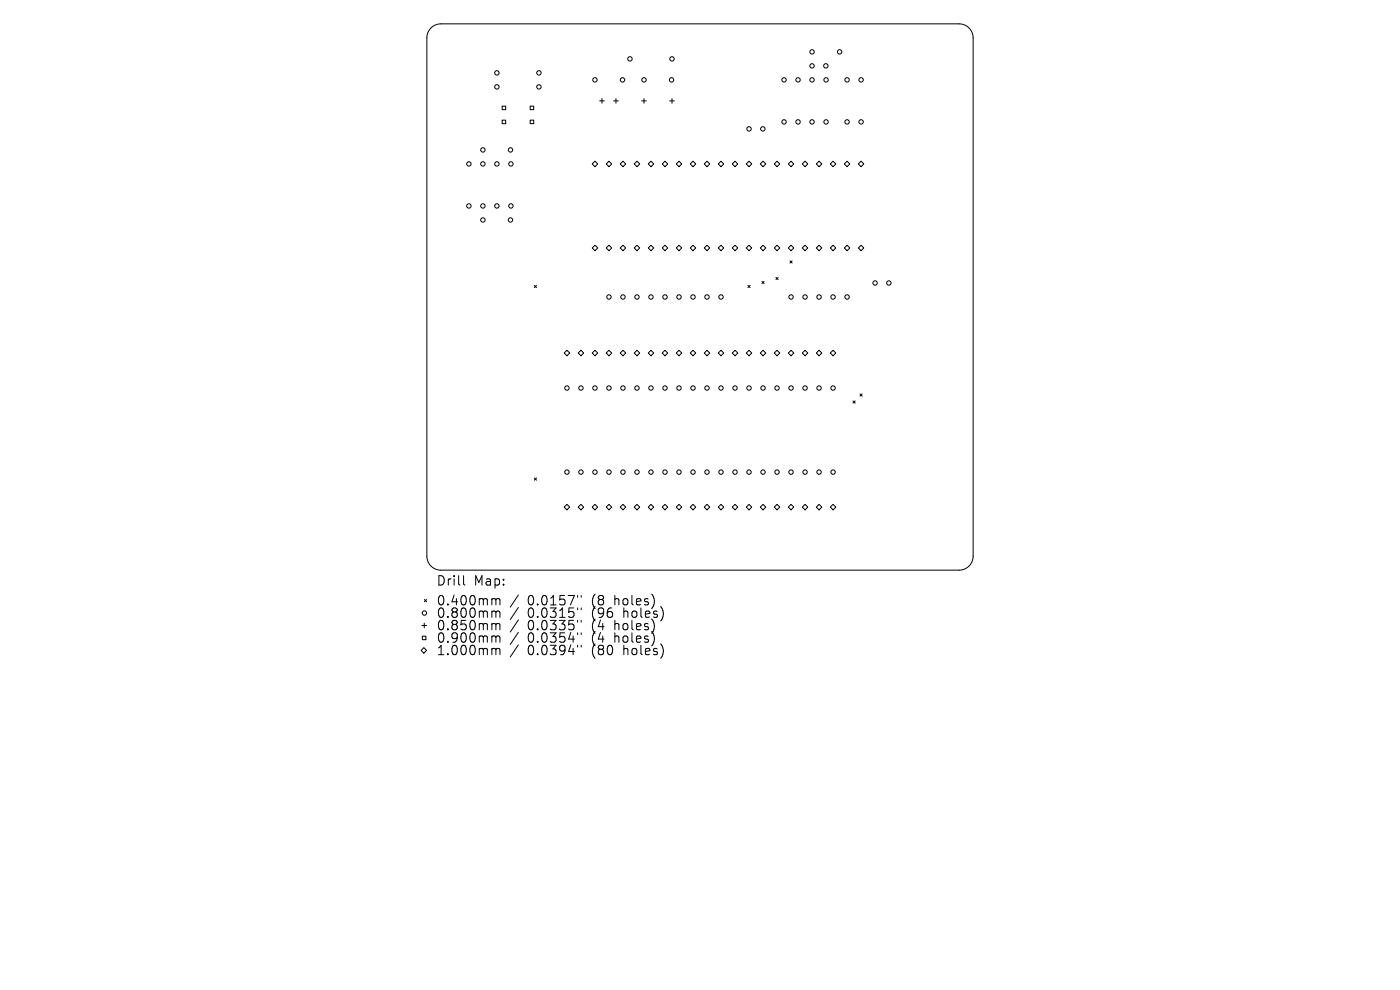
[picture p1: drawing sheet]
<svg xmlns="http://www.w3.org/2000/svg" width="297mm" height="210mm" viewBox="0 0 297 210" stroke-linecap="round" stroke-linejoin="round" font-family="sans-serif">
<defs><g id="words">
<g font-size="2.8">
<text x="92.5" y="124.5">Drill</text>
<text x="100.5" y="124.5">Map:</text>
<text x="92.5" y="128.7">0.400mm</text>
<text x="92.5" y="131.3">0.800mm</text>
<text x="111.9" y="128.7">0.0157&quot;</text>
<text x="111.9" y="131.3">0.0315&quot;</text>
<text x="125.7" y="128.7">(8</text>
<text x="125.7" y="131.3">(96</text>
<text x="130.6" y="128.7">holes)</text>
<text x="132.5" y="131.3">holes)</text>
<text x="92.5" y="134">0.850mm</text>
<text x="92.5" y="136.6">0.900mm</text>
<text x="111.9" y="134">0.0335&quot;</text>
<text x="111.9" y="136.6">0.0354&quot;</text>
<text x="125.7" y="134">(4</text>
<text x="125.7" y="136.6">(4</text>
<text x="130.6" y="134">holes)</text>
<text x="130.6" y="136.6">holes)</text>
<text x="92.5" y="139.3">1.000mm</text>
<text x="111.9" y="139.3">0.0394&quot;</text>
<text x="125.7" y="139.3">(80</text>
<text x="132.5" y="139.3">holes)</text>
</g>
</g></defs>
<g fill="none" stroke="#000" stroke-width=".21">
<path d="M91.4 5.9a2.97 2.97 0 0 1 2.1-.8h110a2.97 2.97 0 0 1 2.9 2.9v110a2.97 2.97 0 0 1-2.9 2.9h-110a2.97 2.97 0 0 1-2.9-2.9v-110a2.97 2.97 0 0 1 .8-2.1zM106.5 22.5h.8v.8h-.8zM106.5 25.5h.8v.7h-.8zM112.5 22.5h.7v.8h-.7zM112.5 25.5h.7v.7h-.7zM126.2 34.2l.6 .6-.6 .6-.6-.6zM127.2 21.4h1M127.7 20.9v1M129.2 34.2l.6 .6-.6 .6-.6-.6zM130.2 21.4h1M130.7 20.9v1M132.2 34.2l.5 .6-.5 .6-.6-.6z"/>
<path d="M135.1 34.2l.6 .6-.6 .6-.6-.6zM136.1 21.4h1M136.6 20.9v1M138.1 34.2l.6 .6-.6 .6-.6-.6zM141.1 34.2l.6 .6-.6 .6-.6-.6zM142.1 21.4h1M142.6 20.9v1M144 34.2l.6 .6-.6 .6-.5-.6zM147 34.2l.6 .6-.6 .6-.6-.6zM150 34.2l.6 .6-.6 .6-.6-.6zM153 34.2l.5 .6-.5 .6-.6-.6zM155.9 34.2l.6 .6-.6 .6-.6-.6z"/>
<path d="M158.9 34.2l.6 .6-.6 .6-.6-.6zM161.9 34.2l.6 .6-.6 .6-.6-.6zM164.8 34.2l.6 .6-.6 .6-.5-.6zM167.2 34.8l.6-.6 .6 .6-.6 .6zM170.8 34.2l.6 .6-.6 .6-.6-.6zM173.8 34.2l.5 .6-.5 .6-.6-.6zM176.7 34.2l.6 .6-.6 .6-.6-.6zM179.1 34.8l.6-.6 .6 .6-.6 .6zM182.7 34.2l.6 .6-.6 .6-.6-.6zM125.6 52.6l.6-.6 .6 .6-.6 .6zM129.2 52l.6 .6-.6 .6-.6-.6zM132.2 52l.5 .6-.5 .6-.6-.6z"/>
<path d="M134.5 52.6l.6-.6 .6 .6-.6 .6zM138.1 52l.6 .6-.6 .6-.6-.6zM140.5 52.6l.6-.6 .6 .6-.6 .6zM143.5 52.6l.5-.6 .6 .6-.6 .6zM146.4 52.6l.6-.6 .6 .6-.6 .6zM150 52l.6 .6-.6 .6-.6-.6zM152.4 52.6l.6-.6 .5 .6-.5 .6zM155.3 52.6l.6-.6 .6 .6-.6 .6zM158.9 52l.6 .6-.6 .6-.6-.6zM161.6 59.7l.5 .5M161.9 52l.6 .6-.6 .6-.6-.6zM162.1 59.7l-.5 .5"/>
<path d="M164.3 52.6l.5-.6 .6 .6-.6 .6zM164.6 58.8l.5 .5M165.1 58.8l-.5 .5M167.2 52.6l.6-.6 .6 .6-.6 .6zM167.6 55.3l.4 .5M168 55.3l-.4 .5M170.8 52l.6 .6-.6 .6-.6-.6zM173.8 52l.5 .6-.5 .6-.6-.6zM176.7 52l.6 .6-.6 .6-.6-.6zM179.1 52.6l.6-.6 .6 .6-.6 .6zM182.7 52l.6 .6-.6 .6-.6-.6zM113.4 60.5l.4 .5"/>
<path d="M113.8 60.5l-.4 .5M119.7 74.9l.6-.6 .6 .6-.6 .6zM122.7 74.9l.5-.6 .6 .6-.6 .6zM125.6 74.9l.6-.6 .6 .6-.6 .6zM129.2 74.3l.6 .6-.6 .6-.6-.6zM131.6 74.9l.6-.6 .5 .6-.5 .6zM134.5 74.9l.6-.6 .6 .6-.6 .6zM137.5 74.9l.6-.6 .6 .6-.6 .6zM140.5 74.9l.6-.6 .6 .6-.6 .6zM143.5 74.9l.5-.6 .6 .6-.6 .6zM146.4 74.9l.6-.6 .6 .6-.6 .6zM150 74.3l.6 .6-.6 .6-.6-.6z"/>
<path d="M152.4 74.9l.6-.6 .5 .6-.5 .6zM155.3 74.9l.6-.6 .6 .6-.6 .6zM158.7 60.5l.4 .5M158.9 74.3l.6 .6-.6 .6-.6-.6zM159.1 60.5l-.4 .5M161.9 74.3l.6 .6-.6 .6-.6-.6zM164.3 74.9l.5-.6 .6 .6-.6 .6zM167.2 74.9l.6-.6 .6 .6-.6 .6zM170.8 74.3l.6 .6-.6 .6-.6-.6zM173.8 74.3l.5 .6-.5 .6-.6-.6zM176.7 74.3l.6 .6-.6 .6-.6-.6zM181 85.1l.4 .4"/>
<path d="M181.4 85.1l-.4 .4M182.4 83.6l.5 .4M182.9 83.6l-.5 .4M113.4 101.4l.4 .5M113.8 101.4l-.4 .5M120.3 107l.6 .6-.6 .6-.6-.6zM123.2 107l.6 .6-.6 .6-.5-.6zM125.6 107.6l.6-.6 .6 .6-.6 .6zM129.2 107l.6 .6-.6 .6-.6-.6zM132.2 107l.5 .6-.5 .6-.6-.6zM134.5 107.6l.6-.6 .6 .6-.6 .6zM138.1 107l.6 .6-.6 .6-.6-.6z"/>
<path d="M140.5 107.6l.6-.6 .6 .6-.6 .6zM143.5 107.6l.5-.6 .6 .6-.6 .6zM146.4 107.6l.6-.6 .6 .6-.6 .6zM150 107l.6 .6-.6 .6-.6-.6zM152.4 107.6l.6-.6 .5 .6-.5 .6zM155.3 107.6l.6-.6 .6 .6-.6 .6zM158.9 107l.6 .6-.6 .6-.6-.6zM161.9 107l.6 .6-.6 .6-.6-.6zM164.3 107.6l.5-.6 .6 .6-.6 .6zM167.2 107.6l.6-.6 .6 .6-.6 .6zM170.8 107l.6 .6-.6 .6-.6-.6zM173.8 107l.5 .6-.5 .6-.6-.6z"/>
<path d="M176.7 107l.6 .6-.6 .6-.6-.6zM89.3 138l.6-.6 .6 .6-.6 .5zM89.5 132.7h1M89.6 135h.7v.7h-.7zM90 132.2v1M90 127.2l.5 .4M90.5 127.2l-.5 .4M98.3 122.1v1.7l.3 .3M104.6 127l.5 .1 .1 .2M104.6 129.6h.3l.3 .3M104.6 132.3h.3l.3 .3M104.6 134.9h.3l.3 .3"/>
<path d="M104.6 137.5l.5 .1 .1 .2M105.2 127.3l.3-.3 .5 .1 .1 1.2M105.2 127.3v1M105.2 129.9v1.1M105.2 132.6v1M105.2 135.2v1M105.2 137.8v1.1M105.2 129.9l.3-.3 .5 .1 .1 1.3M105.2 132.6l.3-.3 .5 .1 .1 1.2M105.2 135.2l.3-.3 .5 .1 .1 1.2M105.2 137.8l.3-.3 .5 .1 .1 1.3M110 126.2l-1.8 2.6"/>
<path d="M110 128.9l-1.8 2.5M110 131.5l-1.8 2.6M110 134.1l-1.8 2.6M110 136.8l-1.8 2.6M122.5 126.3v.4M122.5 129v.3M122.5 131.6v.4M122.5 134.2v.4M122.5 136.9v.4M123.3 126.3v.4M123.3 129v.3M123.3 131.6v.4"/>
<path d="M123.3 134.2v.4M123.3 136.9v.4"/>
<circle cx="105.4" cy="15.5" r=".47"/>
<circle cx="105.4" cy="18.4" r=".47"/>
<circle cx="114.3" cy="15.5" r=".47"/>
<circle cx="114.3" cy="18.4" r=".47"/>
<circle cx="126.2" cy="16.9" r=".47"/>
<circle cx="132.1" cy="16.9" r=".47"/>
<circle cx="133.6" cy="12.5" r=".47"/>
<circle cx="136.6" cy="16.9" r=".47"/>
<circle cx="142.5" cy="16.9" r=".47"/>
<circle cx="142.6" cy="12.5" r=".47"/>
<circle cx="166.3" cy="16.9" r=".47"/>
<circle cx="169.3" cy="16.9" r=".47"/>
<circle cx="172.3" cy="16.9" r=".47"/>
<circle cx="172.3" cy="14" r=".47"/>
<circle cx="172.3" cy="11" r=".47"/>
<circle cx="175.2" cy="14" r=".47"/>
<circle cx="175.2" cy="16.9" r=".47"/>
<circle cx="178.1" cy="11" r=".47"/>
<circle cx="179.7" cy="16.9" r=".47"/>
<circle cx="182.7" cy="16.9" r=".47"/>
<circle cx="99.5" cy="34.8" r=".47"/>
<circle cx="102.4" cy="34.8" r=".47"/>
<circle cx="102.4" cy="31.8" r=".47"/>
<circle cx="105.4" cy="34.8" r=".47"/>
<circle cx="108.3" cy="31.8" r=".47"/>
<circle cx="108.4" cy="34.8" r=".47"/>
<circle cx="158.9" cy="27.3" r=".47"/>
<circle cx="161.8" cy="27.3" r=".47"/>
<circle cx="166.3" cy="25.9" r=".47"/>
<circle cx="169.3" cy="25.9" r=".47"/>
<circle cx="172.3" cy="25.9" r=".47"/>
<circle cx="175.2" cy="25.9" r=".47"/>
<circle cx="179.7" cy="25.9" r=".47"/>
<circle cx="182.7" cy="25.9" r=".47"/>
<circle cx="99.5" cy="43.7" r=".47"/>
<circle cx="102.4" cy="46.7" r=".47"/>
<circle cx="102.4" cy="43.7" r=".47"/>
<circle cx="105.4" cy="43.7" r=".47"/>
<circle cx="108.3" cy="46.7" r=".47"/>
<circle cx="108.4" cy="43.7" r=".47"/>
<circle cx="129.2" cy="63" r=".47"/>
<circle cx="132.2" cy="63" r=".47"/>
<circle cx="135.1" cy="63" r=".47"/>
<circle cx="138.1" cy="63" r=".47"/>
<circle cx="141.1" cy="63" r=".47"/>
<circle cx="144" cy="63" r=".47"/>
<circle cx="147" cy="63" r=".47"/>
<circle cx="150" cy="63" r=".47"/>
<circle cx="153" cy="63" r=".47"/>
<circle cx="167.8" cy="63" r=".47"/>
<circle cx="170.8" cy="63" r=".47"/>
<circle cx="173.8" cy="63" r=".47"/>
<circle cx="176.7" cy="63" r=".47"/>
<circle cx="179.7" cy="63" r=".47"/>
<circle cx="185.6" cy="60" r=".47"/>
<circle cx="188.6" cy="60" r=".47"/>
<circle cx="120.3" cy="82.3" r=".47"/>
<circle cx="123.2" cy="82.3" r=".47"/>
<circle cx="126.2" cy="82.3" r=".47"/>
<circle cx="129.2" cy="82.3" r=".47"/>
<circle cx="132.2" cy="82.3" r=".47"/>
<circle cx="135.1" cy="82.3" r=".47"/>
<circle cx="138.1" cy="82.3" r=".47"/>
<circle cx="141.1" cy="82.3" r=".47"/>
<circle cx="144" cy="82.3" r=".47"/>
<circle cx="147" cy="82.3" r=".47"/>
<circle cx="150" cy="82.3" r=".47"/>
<circle cx="153" cy="82.3" r=".47"/>
<circle cx="155.9" cy="82.3" r=".47"/>
<circle cx="158.9" cy="82.3" r=".47"/>
<circle cx="161.9" cy="82.3" r=".47"/>
<circle cx="164.8" cy="82.3" r=".47"/>
<circle cx="167.8" cy="82.3" r=".47"/>
<circle cx="170.8" cy="82.3" r=".47"/>
<circle cx="173.8" cy="82.3" r=".47"/>
<circle cx="176.7" cy="82.3" r=".47"/>
<circle cx="120.3" cy="100.1" r=".47"/>
<circle cx="123.2" cy="100.1" r=".47"/>
<circle cx="126.2" cy="100.1" r=".47"/>
<circle cx="129.2" cy="100.1" r=".47"/>
<circle cx="132.2" cy="100.1" r=".47"/>
<circle cx="135.1" cy="100.1" r=".47"/>
<circle cx="138.1" cy="100.1" r=".47"/>
<circle cx="141.1" cy="100.1" r=".47"/>
<circle cx="144" cy="100.1" r=".47"/>
<circle cx="147" cy="100.1" r=".47"/>
<circle cx="150" cy="100.1" r=".47"/>
<circle cx="153" cy="100.1" r=".47"/>
<circle cx="155.9" cy="100.1" r=".47"/>
<circle cx="158.9" cy="100.1" r=".47"/>
<circle cx="161.9" cy="100.1" r=".47"/>
<circle cx="164.8" cy="100.1" r=".47"/>
<circle cx="167.8" cy="100.1" r=".47"/>
<circle cx="170.8" cy="100.1" r=".47"/>
<circle cx="173.8" cy="100.1" r=".47"/>
<circle cx="176.7" cy="100.1" r=".47"/>
<circle cx="90" cy="130" r=".47"/>
</g>
<use href="#words"/>
</svg>
